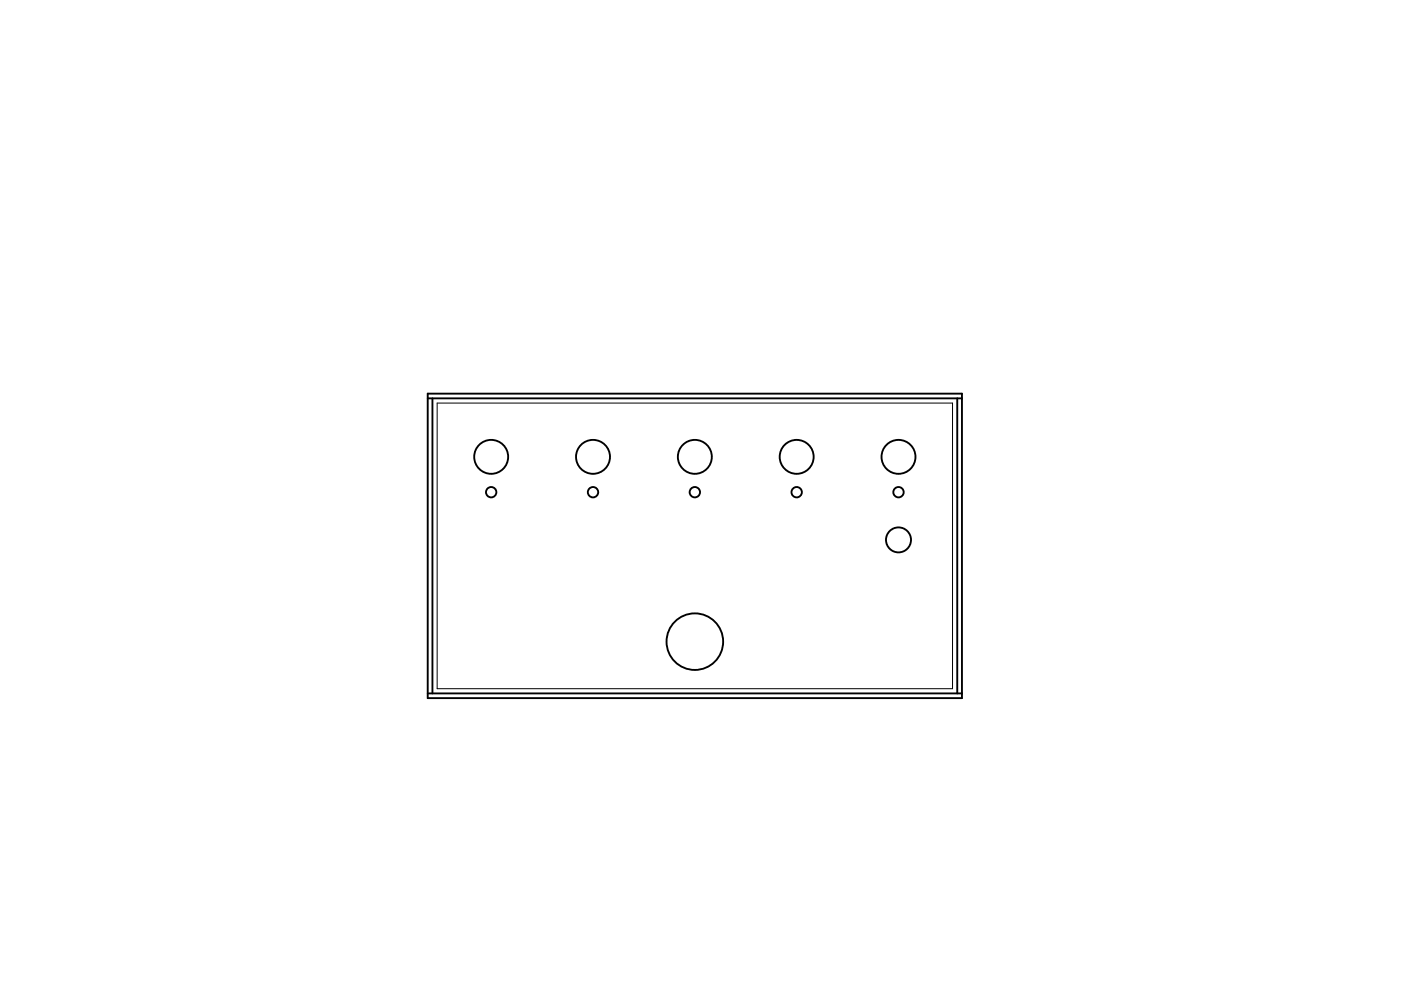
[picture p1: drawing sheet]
<svg xmlns="http://www.w3.org/2000/svg" width="297mm" height="210mm" viewBox="0 0 297 210" stroke-linecap="round" stroke-linejoin="round" font-family="sans-serif">
<g fill="none" stroke="#000" stroke-width=".4">
<path d="M90.7 83.5h113.3v64.6h-113.3zM90.7 84.5h113.3M91.7 84.5v62.6M203 84.5v62.6M90.7 147.1h113.3"/>
<circle cx="104.1" cy="96.9" r="3.6"/>
<circle cx="125.7" cy="96.9" r="3.6"/>
<circle cx="147.3" cy="96.9" r="3.6"/>
<circle cx="168.9" cy="96.9" r="3.6"/>
<circle cx="190.5" cy="96.9" r="3.6"/>
<circle cx="104.1" cy="104.4" r="1.1"/>
<circle cx="125.7" cy="104.4" r="1.1"/>
<circle cx="147.3" cy="104.4" r="1.1"/>
<circle cx="168.9" cy="104.4" r="1.1"/>
<circle cx="190.5" cy="114.5" r="2.65"/>
<circle cx="190.5" cy="104.4" r="1.1"/>
<circle cx="147.3" cy="136.1" r="6"/>
</g>
<path d="M92.7 85.5h109.3v60.6h-109.3z" fill="none" stroke="#000" stroke-width=".21"/>
</svg>
